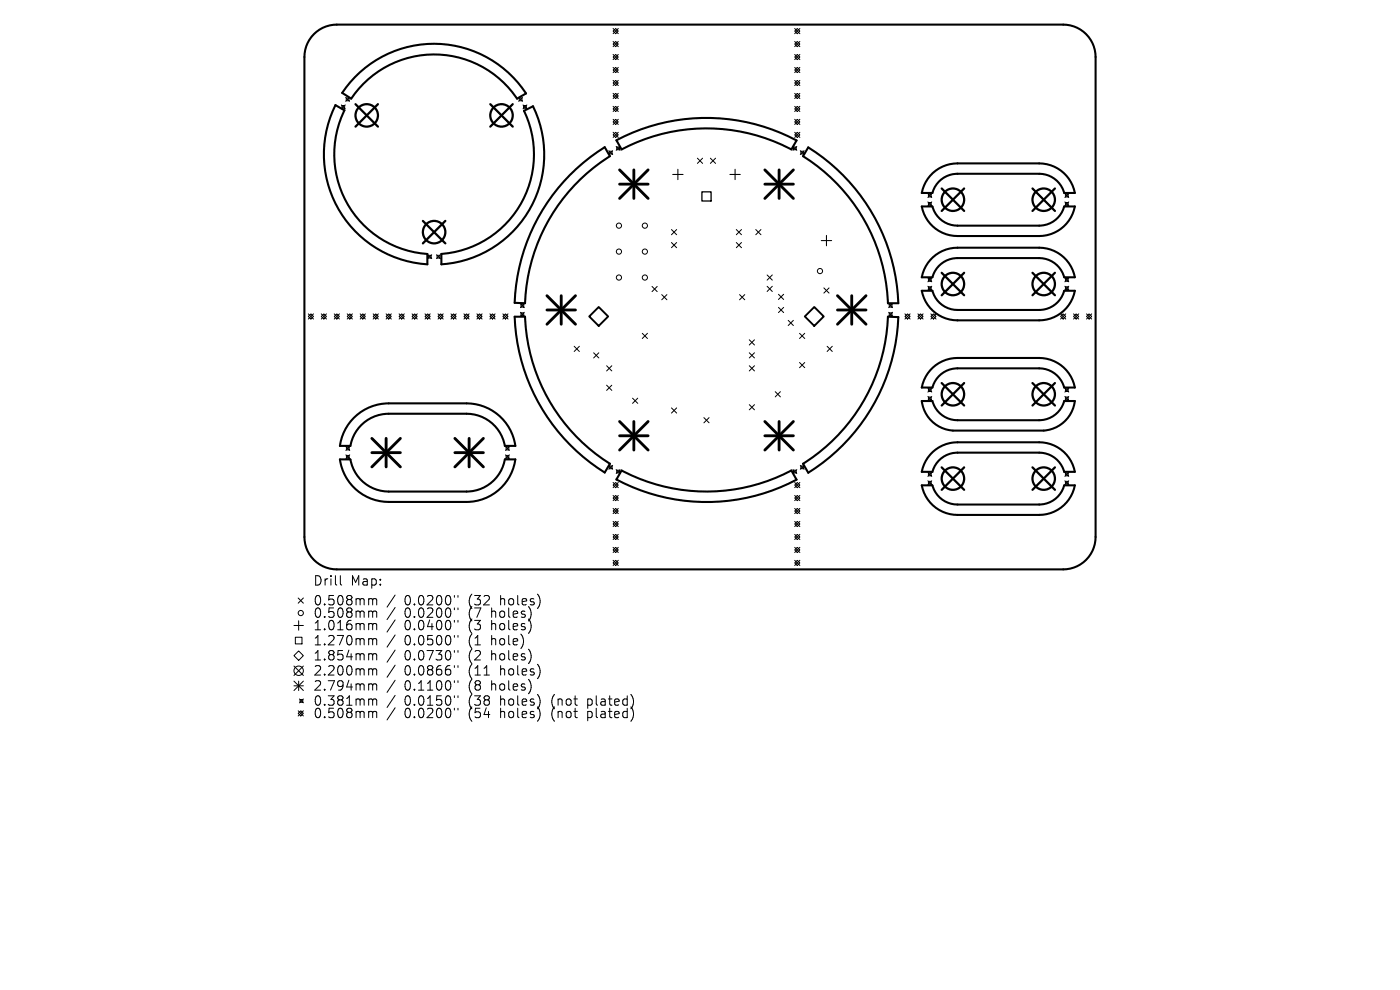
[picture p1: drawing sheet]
<svg xmlns="http://www.w3.org/2000/svg" width="297mm" height="210mm" viewBox="0 0 297 210" stroke-linecap="round" stroke-linejoin="round" font-family="sans-serif">
<defs><g id="words">
<g font-size="2.8">
<text x="66.4" y="124.5">Drill</text>
<text x="74.4" y="124.5">Map:</text>
<text x="66.4" y="128.7">0.508mm</text>
<text x="66.4" y="131.3">0.508mm</text>
<text x="85.8" y="128.7">0.0200&quot;</text>
<text x="85.8" y="131.3">0.0200&quot;</text>
<text x="99.5" y="128.7">(32</text>
<text x="99.5" y="131.3">(7</text>
<text x="104.5" y="131.3">holes)</text>
<text x="106.4" y="128.7">holes)</text>
<text x="66.4" y="134">1.016mm</text>
<text x="66.4" y="137.2">1.270mm</text>
<text x="85.8" y="134">0.0400&quot;</text>
<text x="85.8" y="137.2">0.0500&quot;</text>
<text x="99.5" y="134">(3</text>
<text x="99.5" y="137.2">(1</text>
<text x="104.5" y="134">holes)</text>
<text x="104.5" y="137.2">hole)</text>
<text x="66.4" y="140.4">1.854mm</text>
<text x="66.4" y="143.6">2.200mm</text>
<text x="85.8" y="140.4">0.0730&quot;</text>
<text x="85.8" y="143.6">0.0866&quot;</text>
<text x="99.5" y="140.4">(2</text>
<text x="99.5" y="143.6">(11</text>
<text x="104.5" y="140.4">holes)</text>
<text x="106.4" y="143.6">holes)</text>
<text x="66.4" y="146.8">2.794mm</text>
<text x="66.4" y="150">0.381mm</text>
<text x="85.8" y="146.8">0.1100&quot;</text>
<text x="85.8" y="150">0.0150&quot;</text>
<text x="99.5" y="146.8">(8</text>
<text x="99.5" y="150">(38</text>
<text x="104.5" y="146.8">holes)</text>
<text x="106.4" y="150">holes)</text>
<text x="117.5" y="150">(not</text>
<text x="125.3" y="150">plated)</text>
<text x="66.4" y="152.6">0.508mm</text>
<text x="85.8" y="152.6">0.0200&quot;</text>
<text x="99.5" y="152.6">(54</text>
<text x="106.4" y="152.6">holes)</text>
<text x="117.5" y="152.6">(not</text>
<text x="125.3" y="152.6">plated)</text>
</g>
</g></defs>
<g fill="none" stroke="#000" stroke-width=".44">
<path d="M66.6 7.2a6.9 6.9 0 0 1 4.9-2h154a6.9 6.9 0 0 1 6.9 6.9v101.8a6.9 6.9 0 0 1-6.9 6.9h-154a6.9 6.9 0 0 1-6.9-6.9v-101.8a6.9 6.9 0 0 1 2-4.9zM75.3 16.3a23.4 23.4 0 0 1 36.3 3.5l-1.9 1.1a21.2 21.2 0 0 0-35.2 0l-1.9-1.2zM71.2 22.3l1.9 1.1a21.2 21.2 0 0 0 17.6 30.5v2.2a23.4 23.4 0 0 1-19.5-33.8zM111.2 23.5l1.9-1a23.3 23.3 0 0 1-19.5 33.6v-2.2a21.2 21.2 0 0 0 17.6-30.4zM120.9 37.1a40.7 40.7 0 0 1 7.4-5.9l1.1 1.9a38.5 38.5 0 0 0-18 31.2l-2.2-.1a40.6 40.6 0 0 1 11.7-27.1zM130.8 29.8a40.7 40.7 0 0 1 38.2 0l-1.1 1.9a38.5 38.5 0 0 0-36 0zM171.5 31.3a40.7 40.7 0 0 1 19.1 33h-2.2a38.5 38.5 0 0 0-18-31.2zM197.9 36.7a7.7 7.7 0 0 1 5.2-2h17.4a7.7 7.7 0 0 1 7.5 6.2h-2.2a5.5 5.5 0 0 0-5.3-4h-17.4a5.5 5.5 0 0 0-5.3 4h-2.3a7.7 7.7 0 0 1 2.4-4.2zM195.5 43.8h2.3a5.5 5.5 0 0 0 5.3 4.1h17.4a5.5 5.5 0 0 0 5.3-4.1h2.2a7.7 7.7 0 0 1-7.5 6.3h-17.4a7.7 7.7 0 0 1-7.6-6.3zM197.9 54.6a7.7 7.7 0 0 1 5.2-2.1h17.4a7.7 7.7 0 0 1 7.5 6.3h-2.2a5.5 5.5 0 0 0-5.3-4.1h-17.4a5.5 5.5 0 0 0-5.3 4.1h-2.3a7.7 7.7 0 0 1 2.4-4.2zM109.2 67.2h2.2a38.5 38.5 0 0 0 18 31.2l-1.1 1.8a40.7 40.7 0 0 1-19.1-33zM188.4 67.2l2.2 .1a40.6 40.6 0 0 1-19.1 33l-1.1-1.9a38.5 38.5 0 0 0 18-31.2z"/>
<path d="M195.5 61.7h2.3a5.5 5.5 0 0 0 5.3 4.1h17.4a5.5 5.5 0 0 0 5.3-4.1h2.2a7.7 7.7 0 0 1-7.5 6.3h-17.4a7.7 7.7 0 0 1-7.6-6.3zM197.9 78a7.7 7.7 0 0 1 5.2-2.1h17.4a7.7 7.7 0 0 1 7.5 6.3h-2.2a5.5 5.5 0 0 0-5.3-4.1h-17.4a5.5 5.5 0 0 0-5.3 4.1h-2.3a7.7 7.7 0 0 1 2.4-4.2zM72.1 97.5h2.2a8.3 8.3 0 0 0 8.2 6.8h16.5a8.3 8.3 0 0 0 8.1-6.8h2.2a10.5 10.5 0 0 1-10.3 9h-16.5a10.5 10.5 0 0 1-10.4-9zM75.1 88.6a10.5 10.5 0 0 1 7.4-3h16.5a10.5 10.5 0 0 1 10.3 9h-2.2a8.3 8.3 0 0 0-8.1-6.8h-16.5a8.3 8.3 0 0 0-8.2 6.8h-2.2a10.5 10.5 0 0 1 3-6zM131.9 99.8a38.5 38.5 0 0 0 36 0l1.1 2a40.7 40.7 0 0 1-38.2-.1zM195.5 85.1h2.3a5.5 5.5 0 0 0 5.3 4h17.4a5.5 5.5 0 0 0 5.3-4h2.2a7.1 7.1 0 0 1-6.6 6.2h-19.2a7.1 7.1 0 0 1-6.7-6.2zM197.9 95.9a7.7 7.7 0 0 1 5.2-2.1h17.4a7.7 7.7 0 0 1 7.5 6.3h-2.2a5.5 5.5 0 0 0-5.3-4.1h-17.4a5.5 5.5 0 0 0-5.3 4.1h-2.3a7.7 7.7 0 0 1 2.4-4.2zM195.5 103h2.3a5.5 5.5 0 0 0 5.3 4h17.4a5.5 5.5 0 0 0 5.3-4h2.2a7.7 7.7 0 0 1-7.5 6.2h-17.4a7.7 7.7 0 0 1-7.6-6.2z"/>
</g>
<g fill="none" stroke="#000" stroke-width=".21">
<path d="M130.1 6.6l.5-.6 .6 .6-.6 .5zM130.1 12.1l.5-.6 .6 .6-.6 .5zM130.1 14.9l.5-.6 .6 .6-.6 .5zM130.1 17.6l.5-.5 .6 .5-.6 .6zM130.1 6l1.1 1.1M130.1 8.8l1.1 1.1M130.1 11.5l1.1 1.1M130.1 14.3l1.1 1.1M130.1 17.1l1.1 1.1M130.1 19.8l1.1 1.1M130.6 8.8l.6 .5-.6 .6-.5-.6zM130.6 19.8l.6 .6-.6 .5-.5-.5z"/>
<path d="M131.2 6l-1.1 1.1M131.2 8.8l-1.1 1.1M131.2 11.5l-1.1 1.1M131.2 14.3l-1.1 1.1M131.2 17.1l-1.1 1.1M131.2 19.8l-1.1 1.1M168.6 6.6l.5-.6 .6 .6-.6 .5zM168.6 9.3l.5-.5 .6 .5-.6 .6zM168.6 12.1l.5-.6 .6 .6-.6 .5zM168.6 14.9l.5-.6 .6 .6-.6 .5zM168.6 17.6l.5-.5 .6 .5-.6 .6zM168.6 6l1.1 1.1"/>
<path d="M168.6 8.8l1.1 1.1M168.6 11.5l1.1 1.1M168.6 14.3l1.1 1.1M168.6 17.1l1.1 1.1M168.6 19.8l1.1 1.1M169.1 19.8l.6 .6-.6 .5-.5-.5zM169.7 6l-1.1 1.1M169.7 8.8l-1.1 1.1M169.7 11.5l-1.1 1.1M169.7 14.3l-1.1 1.1M169.7 17.1l-1.1 1.1M169.7 19.8l-1.1 1.1"/>
<path d="M72.4 22.3l.8 .8M72.5 22.4h.6v.6h-.6zM73.2 22.3l-.8 .8M73.3 20.7l.9 .8M73.5 20.8h.5v.6h-.5zM74.2 20.7l-.9 .8M110 20.7l.9 .8M110.2 20.8h.5v.6h-.5zM110.9 20.7l-.9 .8M110.9 22.3l.9 .8M111.1 22.4h.6v.6h-.6zM111.8 22.3l-.9 .8"/>
<path d="M129.2 32l.8 .8M129.3 32.1h.6v.6h-.6zM130 32l-.8 .8M130.1 25.9l.5-.6 .6 .6-.6 .5zM130.1 28.6l.5-.5 .6 .5-.6 .6zM130.1 22.6l1.1 1.1M130.1 25.3l1.1 1.1M130.1 28.1l1.1 1.1M130.6 22.6l.6 .5-.6 .6-.5-.6zM130.7 31.1l.8 .8M130.8 31.2h.6v.6h-.6zM131.2 22.6l-1.1 1.1"/>
<path d="M131.2 25.3l-1.1 1.1M131.2 28.1l-1.1 1.1M131.5 31.1l-.8 .8M148 33.6l1.1 1.1M149.1 33.6l-1.1 1.1M150.7 33.6l1.1 1.1M151.8 33.6l-1.1 1.1M168.2 31.1l.8 .8M168.3 31.2h.6v.6h-.6zM168.6 25.9l.5-.6 .6 .6-.6 .5zM168.6 28.6l.5-.5 .6 .5-.6 .6zM168.6 22.6l1.1 1.1"/>
<path d="M168.6 25.3l1.1 1.1M168.6 28.1l1.1 1.1M169 31.1l-.8 .8M169.1 22.6l.6 .5-.6 .6-.5-.6zM169.7 22.6l-1.1 1.1M169.7 25.3l-1.1 1.1M169.7 28.1l-1.1 1.1M169.8 32l.8 .8M169.9 32.1h.6v.6h-.6zM170.6 32l-.8 .8M90.8 54l.8 .9M90.9 54.2h.6v.5h-.6z"/>
<path d="M91.6 54l-.8 .9M92.6 54l.8 .9M92.7 54.2h.6v.5h-.6zM93.4 54l-.8 .9M142.4 48.7l1.1 1.1M142.4 51.4l1.1 1.1M143.5 48.7l-1.1 1.1M143.5 51.4l-1.1 1.1M156.2 48.7l1.1 1.1M156.2 51.4l1.1 1.1M157.3 48.7l-1.1 1.1M157.3 51.4l-1.1 1.1"/>
<path d="M160.3 48.7l1.1 1.1M161.4 48.7l-1.1 1.1M162.7 58.3l1.1 1.1M163.8 58.3l-1.1 1.1M196.8 59l.9 .8M196.8 41.1l.9 .8M196.8 42.8l.9 .9M197 41.2h.5v.6h-.5zM197 43h.5v.5h-.5zM197 59.1h.5v.6h-.5zM197.7 41.1l-.9 .8M197.7 42.8l-.9 .9"/>
<path d="M197.7 59l-.9 .8M225.9 41.1l.8 .8M225.9 42.8l.8 .9M225.9 59l.8 .8M226 41.2h.6v.6h-.6zM226 43h.6v.5h-.6zM226 59.1h.6v.6h-.6zM226.7 41.1l-.8 .8M226.7 42.8l-.8 .9M226.7 59l-.8 .8M65.4 67.1l.6-.5 .5 .5-.5 .6zM65.4 66.6l1.1 1.1"/>
<path d="M66.5 66.6l-1.1 1.1M68.2 67.1l.5-.5 .6 .5-.6 .6zM68.2 66.6l1.1 1.1M69.3 66.6l-1.1 1.1M70.9 67.1l.6-.5 .5 .5-.5 .6zM70.9 66.6l1.1 1.1M72 66.6l-1.1 1.1M73.7 67.1l.5-.5 .6 .5-.6 .6zM73.7 66.6l1.1 1.1M74.8 66.6l-1.1 1.1M76.4 67.1l.6-.5 .5 .5-.5 .6zM76.4 66.6l1.1 1.1"/>
<path d="M77.5 66.6l-1.1 1.1M79.2 67.1l.5-.5 .6 .5-.6 .6zM79.2 66.6l1.1 1.1M80.3 66.6l-1.1 1.1M81.9 67.1l.6-.5 .5 .5-.5 .6zM81.9 66.6l1.1 1.1M83 66.6l-1.1 1.1M84.7 67.1l.5-.5 .6 .5-.6 .6zM84.7 66.6l1.1 1.1M85.8 66.6l-1.1 1.1M87.4 67.1l.6-.5 .5 .5-.5 .6zM87.4 66.6l1.1 1.1"/>
<path d="M88.5 66.6l-1.1 1.1M90.2 67.1l.5-.5 .6 .5-.6 .6zM90.2 66.6l1.1 1.1M91.3 66.6l-1.1 1.1M92.9 67.1l.6-.5 .5 .5-.5 .6zM92.9 66.6l1.1 1.1M94 66.6l-1.1 1.1M95.7 67.1l.5-.5 .6 .5-.6 .6zM95.7 66.6l1.1 1.1M96.8 66.6l-1.1 1.1M98.4 67.1l.6-.5 .5 .5-.5 .6zM98.4 66.6l1.1 1.1"/>
<path d="M99.5 66.6l-1.1 1.1M101.2 67.1l.5-.5 .6 .5-.6 .6zM101.2 66.6l1.1 1.1M102.3 66.6l-1.1 1.1M103.9 67.1l.6-.5 .5 .5-.5 .6zM103.9 66.6l1.1 1.1M105 66.6l-1.1 1.1M106.7 67.1l.5-.5 .6 .5-.6 .6zM106.7 66.6l1.1 1.1M107.8 66.6l-1.1 1.1M110.4 64.4l.8 .9M110.4 66.2l.8 .9"/>
<path d="M110.5 64.6h.6v.5h-.6zM110.5 66.4h.6v.5h-.6zM111.2 64.4l-.8 .9M111.2 66.2l-.8 .9M121.8 73.5l1.1 1.1M122.9 73.5l-1.1 1.1M125.9 74.8l1.1 1.1M127 74.8l-1.1 1.1M128.7 77.6l1.1 1.1M129.8 77.6l-1.1 1.1M136.3 70.7l1.1 1.1M137.4 70.7l-1.1 1.1"/>
<path d="M138.3 60.8l1.1 1.1M139.4 60.8l-1.1 1.1M140.4 62.5l1.1 1.1M141.5 62.5l-1.1 1.1M156.9 62.5l1.1 1.1M158 62.5l-1.1 1.1M159 72.1l1.1 1.1M159 74.8l1.1 1.1M159 77.6l1.1 1.1M160.1 72.1l-1.1 1.1M160.1 74.8l-1.1 1.1M160.1 77.6l-1.1 1.1"/>
<path d="M162.7 60.7l1.1 1.1M163.8 60.7l-1.1 1.1M165.1 62.4l1.1 1.1M165.1 65.2l1.1 1.1M166.2 62.4l-1.1 1.1M166.2 65.2l-1.1 1.1M167.2 68l1.1 1.1M168.3 68l-1.1 1.1M169.6 70.7l1.1 1.1M169.6 76.9l1.1 1.1M170.7 70.7l-1.1 1.1M170.7 76.9l-1.1 1.1"/>
<path d="M174.8 61.1l1.1 1.1M175.5 73.5l1.1 1.1M175.9 61.1l-1.1 1.1M176.6 73.5l-1.1 1.1M188.5 64.4l.9 .9M188.5 66.2l.9 .9M188.6 64.6h.6v.5h-.6zM188.6 66.4h.6v.5h-.6zM189.4 64.4l-.9 .9M189.4 66.2l-.9 .9M192 67.1l.5-.5 .6 .5-.6 .6zM192 66.6l1.1 1.1"/>
<path d="M193.1 66.6l-1.1 1.1M194.7 67.1l.6-.5 .5 .5-.5 .6zM194.7 66.6l1.1 1.1M195.8 66.6l-1.1 1.1M196.8 60.7l.9 .8M197 60.8h.5v.6h-.5zM197.5 67.1l.5-.5 .6 .5-.6 .6zM197.5 66.6l1.1 1.1M197.7 60.7l-.9 .8M198.6 66.6l-1.1 1.1M225 67.1l.5-.5 .6 .5-.6 .6zM225 66.6l1.1 1.1"/>
<path d="M225.9 60.7l.8 .8M226 60.8h.6v.6h-.6zM226.1 66.6l-1.1 1.1M226.7 60.7l-.8 .8M227.7 67.1l.6-.5 .5 .5-.5 .6zM227.7 66.6l1.1 1.1M228.8 66.6l-1.1 1.1M230.5 66.6l1.1 1.1M231 66.6l.6 .5-.6 .6-.5-.6zM231.6 66.6l-1.1 1.1M73.4 94.7l.8 .9M73.4 96.5l.8 .8"/>
<path d="M73.5 94.8h.6v.6h-.6zM73.5 96.6h.6v.6h-.6zM74.2 94.7l-.8 .9M74.2 96.5l-.8 .8M107.2 94.7l.9 .9M107.2 96.5l.9 .8M107.4 94.8h.5v.6h-.5zM107.4 96.6h.5v.6h-.5zM108.1 94.7l-.9 .9M108.1 96.5l-.9 .8M128.7 81.7l1.1 1.1M129.2 98.7l.8 .8"/>
<path d="M129.3 98.8h.6v.6h-.6zM129.8 81.7l-1.1 1.1M130 98.7l-.8 .8M130.7 99.6l.8 .8M130.8 99.7h.6v.6h-.6zM131.5 99.6l-.8 .8M134.2 84.5l1.1 1.1M135.3 84.5l-1.1 1.1M142.4 86.5l1.1 1.1M143.5 86.5l-1.1 1.1M149.3 88.6l1.1 1.1M150.4 88.6l-1.1 1.1"/>
<path d="M159 85.8l1.1 1.1M160.1 85.8l-1.1 1.1M164.5 83.1l1.1 1.1M165.6 83.1l-1.1 1.1M168.2 99.6l.8 .8M168.3 99.7h.6v.6h-.6zM169 99.6l-.8 .8M169.8 98.7l.8 .8M169.9 98.8h.6v.6h-.6zM170.6 98.7l-.8 .8M196.8 82.3l.9 .9M196.8 84.1l.9 .8"/>
<path d="M197 82.5h.5v.5h-.5zM197 84.2h.5v.6h-.5zM197.7 82.3l-.9 .9M197.7 84.1l-.9 .8M225.9 82.3l.8 .9M225.9 84.1l.8 .8M226 82.5h.6v.5h-.6zM226 84.2h.6v.6h-.6zM226.7 82.3l-.8 .9M226.7 84.1l-.8 .8M130.1 102.9l.5-.6 .6 .6-.6 .5zM130.1 105.7l.5-.6 .6 .6-.6 .5z"/>
<path d="M130.1 111.2l.5-.6 .6 .6-.6 .5zM130.1 113.9l.5-.5 .6 .5-.6 .6zM130.1 116.7l.5-.6 .6 .6-.6 .5zM130.1 119.4l.5-.5 .6 .5-.6 .6zM130.1 102.3l1.1 1.1M130.1 105.1l1.1 1.1M130.1 107.9l1.1 1.1M130.1 110.6l1.1 1.1M130.1 113.4l1.1 1.1M130.1 116.1l1.1 1.1M130.1 118.9l1.1 1.1M130.6 107.9l.6 .5-.6 .6-.5-.6z"/>
<path d="M131.2 107.9l-1.1 1.1M131.2 105.1l-1.1 1.1M131.2 102.3l-1.1 1.1M131.2 110.6l-1.1 1.1M131.2 113.4l-1.1 1.1M131.2 116.1l-1.1 1.1M131.2 118.9l-1.1 1.1M168.6 102.9l.5-.6 .6 .6-.6 .5zM168.6 105.7l.5-.6 .6 .6-.6 .5zM168.6 108.4l.5-.5 .6 .5-.6 .6zM168.6 111.2l.5-.6 .6 .6-.6 .5zM168.6 113.9l.5-.5 .6 .5-.6 .6z"/>
<path d="M168.6 116.7l.5-.6 .6 .6-.6 .5zM168.6 119.4l.5-.5 .6 .5-.6 .6zM168.6 107.9l1.1 1.1M168.6 102.3l1.1 1.1M168.6 105.1l1.1 1.1M168.6 110.6l1.1 1.1M168.6 113.4l1.1 1.1M168.6 116.1l1.1 1.1M168.6 118.9l1.1 1.1M169.7 102.3l-1.1 1.1M169.7 105.1l-1.1 1.1M169.7 107.9l-1.1 1.1"/>
<path d="M169.7 110.6l-1.1 1.1M169.7 113.4l-1.1 1.1M169.7 116.1l-1.1 1.1M169.7 118.9l-1.1 1.1M196.8 100.2l.9 .9M196.8 102l.9 .8M197 100.4h.5v.5h-.5zM197 102.1h.5v.6h-.5zM197.7 100.2l-.9 .9M197.7 102l-.9 .8M225.9 100.2l.8 .9M225.9 102l.8 .8"/>
<path d="M226 100.4h.6v.5h-.6zM226 102.1h.6v.6h-.6zM226.7 100.2l-.8 .9M226.7 102l-.8 .8M62.4 139.1l1-1 1 1-1 1zM62.4 132.7h2M62.7 135.2h1.4v1.4h-1.4zM63.3 126.9l1.1 1.1M63.4 131.7v2M64.4 126.9l-1.1 1.1M72.2 122.1v1.7l.3 .3M78.5 127l.5 .1 .1 .2"/>
<path d="M78.5 129.6l.5 .1 .1 .2M78.5 132.3h.3l.3 .3M78.5 135.5l.5 .1 .1 .2M78.5 138.7l.5 .1 .1 .2M79.1 127.3l.2-.3 .5 .1 .1 1.2M79.1 127.3v1M79.1 129.9v1.1M79.1 132.6v1M79.1 135.8v1M79.1 139v1M79.1 129.9l.2-.3 .5 .1 .1 1.3M79.1 132.6l.2-.3 .5 .1 .1 1.2"/>
<path d="M79.1 135.8l.2-.3 .5 .1 .1 1.2M79.1 139l.2-.3 .5 .1 .1 1.2M83.8 126.2l-1.7 2.6M83.8 128.9l-1.7 2.5M83.8 131.5l-1.7 2.6M83.8 134.7l-1.7 2.6M83.8 137.9l-1.7 2.6M96.4 126.3v.4M96.4 129v.3M96.4 131.6v.4M96.4 134.8v.4M96.4 138v.4"/>
<path d="M97.2 126.3v.4M97.2 129v.3M97.2 131.6v.4M97.2 134.8v.4M97.2 138v.4M62.4 141.3l2 2M62.4 144.5l2 2M62.4 145.5h2M63.3 150.8l1.1 1.1M63.4 144.5v2M63.5 148.3l.9 .8M63.7 148.4h.5v.6h-.5z"/>
<path d="M63.8 150.8l.6 .5-.6 .6-.5-.6zM64.4 141.3l-2 2M64.4 144.5l-2 2M64.4 148.3l-.9 .8M64.4 150.8l-1.1 1.1M78.5 141.9l.5 .1 .1 .2M78.5 145.1l.5 .1 .1 .2M78.5 148.3l.5 .1 .1 .2M78.5 150.9l.5 .1 .1 .2M79.1 142.2v1M79.1 145.4v1M79.1 148.6v1"/>
<path d="M79.1 151.2v1M79.1 142.2l.2-.3 .5 .1 .1 1.2M79.1 145.4l.2-.3 .5 .1 .1 1.2M79.1 148.6l.2-.3 .5 .1 .1 1.2M79.1 151.2l.2-.3 .5 .1 .1 1.2M83.8 141.1l-1.7 2.6M83.8 144.3l-1.7 2.6M83.8 147.5l-1.7 2.6M83.8 150.1l-1.7 2.6M96.4 141.2v.4M96.4 144.4v.4M96.4 147.6v.4"/>
<path d="M96.4 150.2v.4M97.2 141.2v.4M97.2 144.4v.4M97.2 147.6v.4M97.2 150.2v.4"/>
<circle cx="131.3" cy="58.9" r=".55"/>
<circle cx="131.3" cy="47.9" r=".55"/>
<circle cx="131.3" cy="53.4" r=".55"/>
<circle cx="136.8" cy="58.9" r=".55"/>
<circle cx="136.8" cy="47.9" r=".55"/>
<circle cx="136.8" cy="53.4" r=".55"/>
<circle cx="174" cy="57.5" r=".55"/>
<circle cx="63.8" cy="130" r=".55"/>
<circle cx="63.4" cy="142.3" r="1"/>
</g>
<path d="M142.7 37h2.2M143.8 35.9v2.2M154.8 37h2.2M155.9 35.9v2.2M174.2 51h2.2M175.3 49.9v2.2" fill="none" stroke="#000" stroke-width=".22"/>
<path d="M148.9 40.7h1.9v1.9h-1.9z" fill="none" stroke="#000" stroke-width=".28"/>
<path d="M125 67.1l2-2 2 2-2 2zM170.7 67.1l2-2 2.1 2-2.1 2z" fill="none" stroke="#000" stroke-width=".4"/>
<g fill="none" stroke="#000" stroke-width=".48">
<path d="M75.4 22.1l4.8 4.8M80.2 22.1l-4.8 4.8M104 22.1l4.8 4.8M108.8 22.1l-4.8 4.8M199.8 40l4.7 4.7M204.5 40l-4.7 4.7M219 40l4.8 4.7M223.8 40l-4.8 4.7M89.7 46.9l4.8 4.7M94.5 46.9l-4.8 4.7M199.8 57.9l4.7 4.7M204.5 57.9l-4.7 4.7"/>
<path d="M219 57.9l4.8 4.7M223.8 57.9l-4.8 4.7M199.8 81.3l4.7 4.7M199.8 99.1l4.7 4.8M204.5 81.3l-4.7 4.7M204.5 99.1l-4.7 4.8M219 81.3l4.8 4.7M219 99.1l4.8 4.8M223.8 81.3l-4.8 4.7M223.8 99.1l-4.8 4.8"/>
<circle cx="77.8" cy="24.5" r="2.38"/>
<circle cx="106.4" cy="24.5" r="2.38"/>
<circle cx="92.1" cy="49.2" r="2.38"/>
<circle cx="202.2" cy="42.4" r="2.38"/>
<circle cx="221.4" cy="42.4" r="2.38"/>
<circle cx="202.2" cy="60.3" r="2.38"/>
<circle cx="221.4" cy="60.3" r="2.38"/>
<circle cx="202.2" cy="83.6" r="2.38"/>
<circle cx="221.4" cy="83.6" r="2.38"/>
<circle cx="202.2" cy="101.5" r="2.38"/>
<circle cx="221.4" cy="101.5" r="2.38"/>
</g>
<g fill="none" stroke="#000" stroke-width=".61">
<path d="M131.4 36l6.1 6.1M131.4 39.1h6.1M134.5 36v6.1M137.5 36l-6.1 6.1M162.3 39.1h6M162.3 36l6 6.1M165.3 36v6.1M168.3 36l-6 6.1M116 62.7l6.1 6.1M116 65.8h6.1M119.1 62.7v6.1M122.1 62.7l-6.1 6.1"/>
<path d="M177.7 65.8h6M177.7 62.7l6 6.1M180.7 62.7v6.1M183.7 62.7l-6 6.1M78.9 93l6 6M78.9 96h6M81.9 93v6M84.9 93l-6 6M96.5 96h6.1M96.5 93l6.1 6M99.5 93v6M102.6 93l-6.1 6"/>
<path d="M131.4 89.4l6.1 6.1M131.4 92.4h6.1M134.5 89.4v6.1M137.5 89.4l-6.1 6.1M162.3 92.4h6M162.3 89.4l6 6.1M165.3 89.4v6.1M168.3 89.4l-6 6.1"/>
</g>
<use href="#words"/>
</svg>
